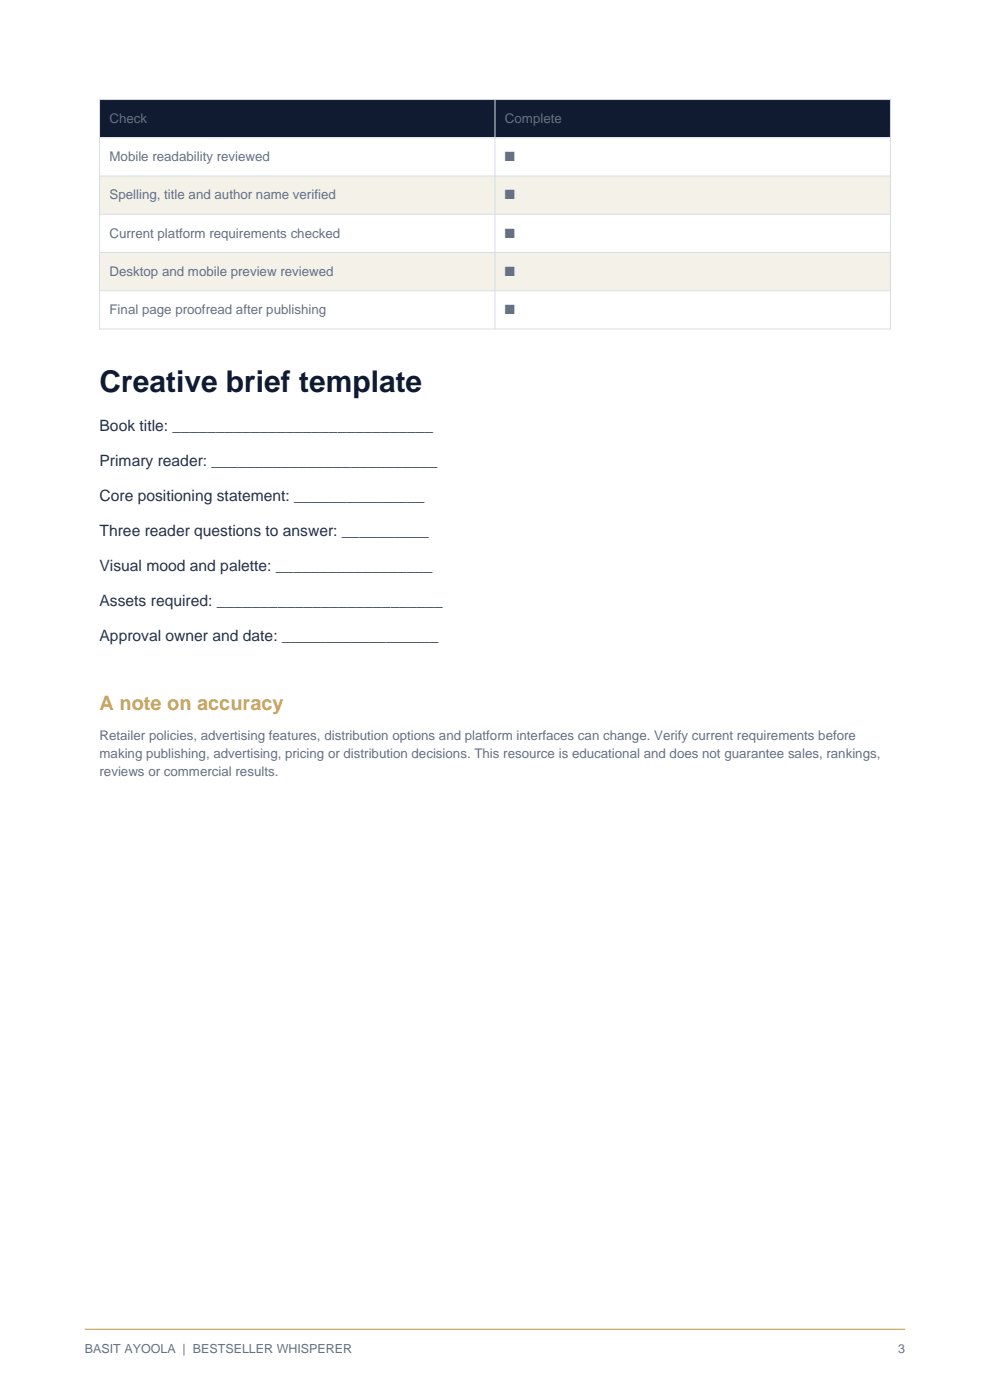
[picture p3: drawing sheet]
<svg xmlns="http://www.w3.org/2000/svg" width="210mm" height="297mm" viewBox="0 0 210 297" stroke-linecap="round" stroke-linejoin="round" font-family="sans-serif">
<defs><g id="words">
<text font-size="6.3" fill="#101b32" x="21.1" y="83.2">Creative brief template</text>
<text font-size="4.2" fill="#c8a45d" x="21.1" y="150.6">A note on accuracy</text>
<g font-size="3.3" fill="#263247">
<text x="21.1" y="91.5">Book title: ______________________________</text>
<text x="21.1" y="98.9">Primary reader: __________________________</text>
<text x="21.1" y="106.3">Core positioning statement: _______________</text>
<text x="21.1" y="113.7">Three reader questions to answer: __________</text>
<text x="21.1" y="121.1">Visual mood and palette: __________________</text>
<text x="21.1" y="128.5">Assets required: __________________________</text>
<text x="21.1" y="135.9">Approval owner and date: __________________</text>
</g>
<g font-size="2.8" fill="#657084">
<text x="23.2" y="26.1">Check</text>
<text x="107.1" y="26.1">Complete</text>
<text x="23.2" y="34.2">Mobile readability reviewed</text>
<text x="107.1" y="34.2">■</text>
<text x="23.2" y="42.3">Spelling, title and author name verified</text>
<text x="107.1" y="42.3">■</text>
<text x="23.2" y="50.4">Current platform requirements checked</text>
<text x="107.1" y="50.4">■</text>
<text x="23.2" y="58.5">Desktop and mobile preview reviewed</text>
<text x="107.1" y="58.5">■</text>
<text x="23.2" y="66.6">Final page proofread after publishing</text>
<text x="107.1" y="66.6">■</text>
<text x="21.1" y="156.9">Retailer policies, advertising features, distribution options and platform interfaces can change. Verify current requirements before</text>
<text x="21.1" y="160.8">making publishing, advertising, pricing or distribution decisions. This resource is educational and does not guarantee sales, rankings,</text>
<text x="21.1" y="164.7">reviews or commercial results.</text>
</g>
<g font-size="2.6" fill="#657084">
<text x="18" y="287">BASIT AYOOLA | BESTSELLER WHISPERER</text>
<text x="190.5" y="287">3</text>
</g>
</g></defs>
<path d="M18 282h174" fill="none" stroke="#c8a45d" stroke-width=".25"/>
<path d="M21.1 21.1h167.8v8.1h-167.8z" fill-rule="evenodd" fill="#101b32"/>
<path d="M21.1 29.2h167.8v8.1h-167.8z" fill-rule="evenodd" fill="#fff"/>
<path d="M21.1 37.3h167.8v8.2h-167.8z" fill-rule="evenodd" fill="#f4f1e9"/>
<path d="M21.1 45.5h167.8v8.1h-167.8z" fill-rule="evenodd" fill="#fff"/>
<path d="M21.1 53.6h167.8v8.1h-167.8z" fill-rule="evenodd" fill="#f4f1e9"/>
<path d="M21.1 61.7h167.8v8.1h-167.8z" fill-rule="evenodd" fill="#fff"/>
<path d="M21.1 21.1h167.8v48.7h-167.8zM21.1 29.2h167.8M21.1 37.3h167.8M105 21.1v48.7M21.1 45.5h167.8M21.1 53.6h167.8M21.1 61.7h167.8" fill="none" stroke="#d8dde5" stroke-width=".21"/>
<use href="#words"/>
</svg>
